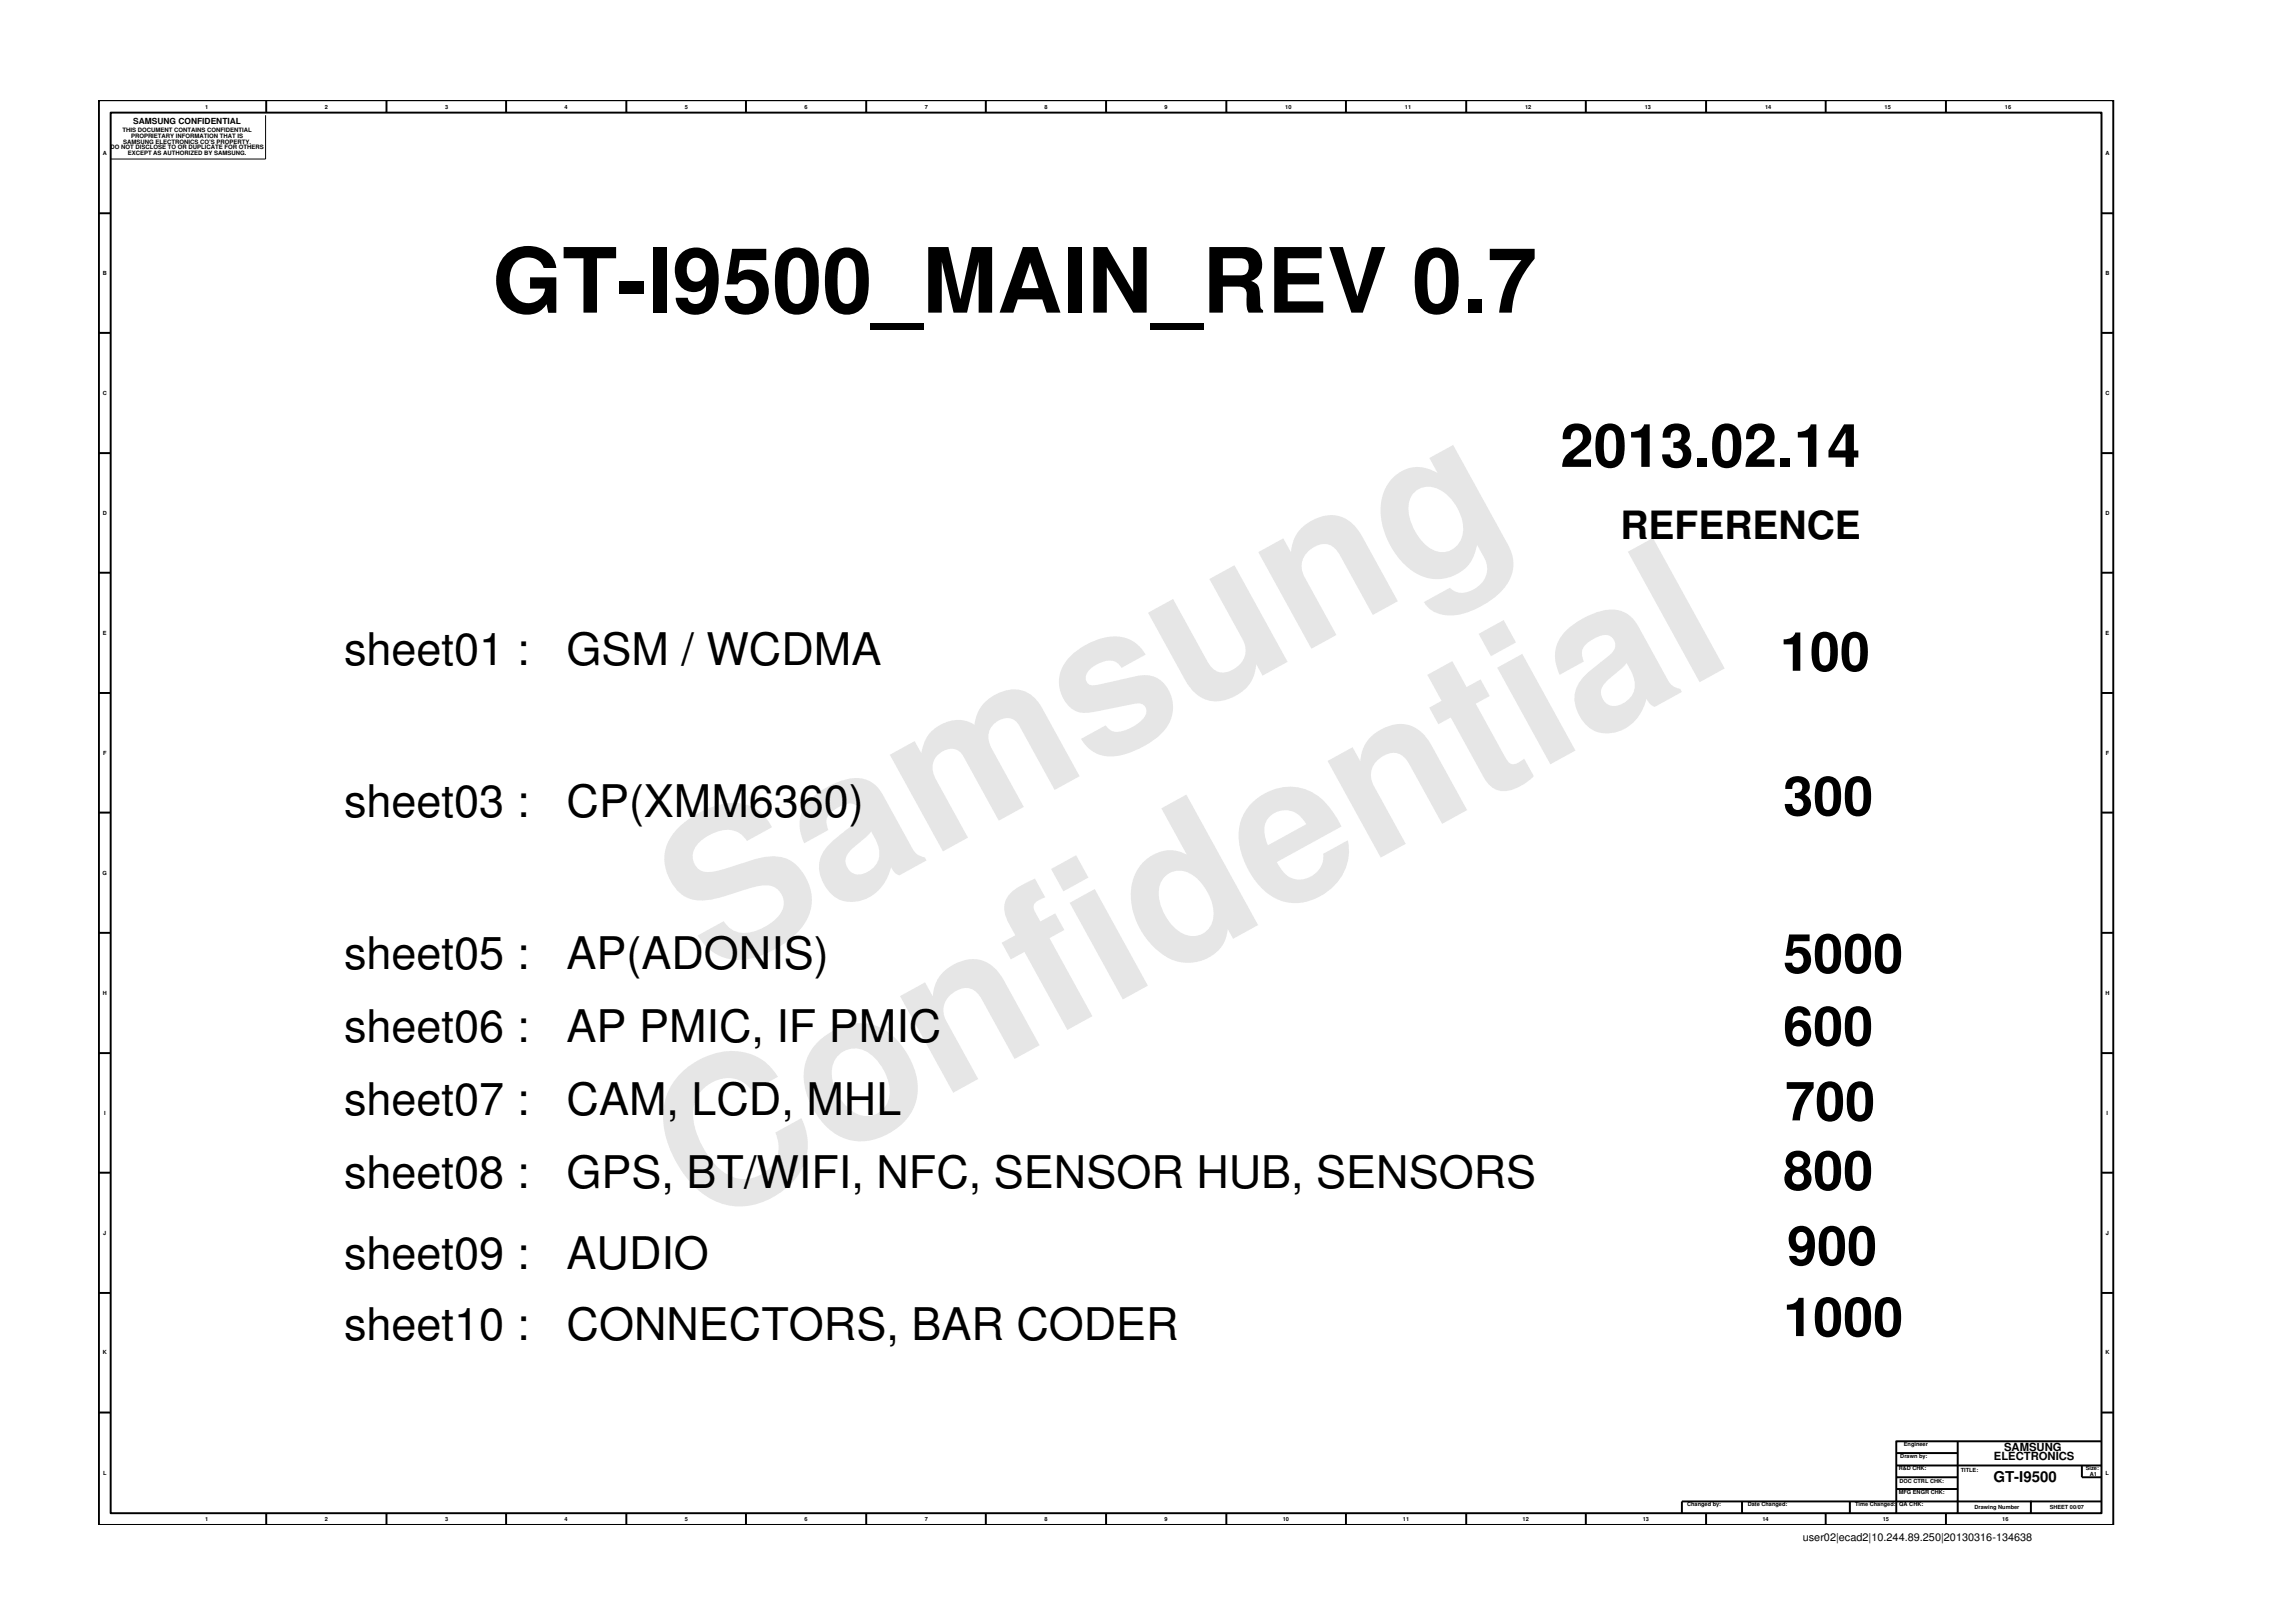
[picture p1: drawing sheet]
<svg xmlns="http://www.w3.org/2000/svg" width="297mm" height="210mm" viewBox="0 0 297 210" stroke-linecap="round" stroke-linejoin="round" font-family="sans-serif">
<defs><g id="words">
<g font-size="26.5" fill="#e6e6e6">
<text x="92.4" y="126.7" transform="rotate(-29 92.4 126.7)">Samsung</text>
<text x="91.1" y="159.4" transform="rotate(-29 91.1 159.4)">Confidential</text>
</g>
<text font-size="11.7" x="63.8" y="40.5">GT-I9500_MAIN_REV 0.7</text>
<text font-size="7.8" x="202.1" y="60.5">2013.02.14</text>
<g font-size="7">
<text x="230.6" y="86.9">100</text>
<text x="231" y="105.6">300</text>
<text x="231" y="126">5000</text>
<text x="231" y="135.4">600</text>
<text x="231.3" y="145.1">700</text>
<text x="231" y="154.1">800</text>
<text x="231.5" y="163.9">900</text>
<text x="231" y="173.1">1000</text>
</g>
<g font-size="5.8">
<text x="44.6" y="86.1">sheet01 :</text>
<text x="73.4" y="86.1">GSM / WCDMA</text>
<text x="44.6" y="105.9">sheet03 :</text>
<text x="73.4" y="105.9">CP(XMM6360)</text>
<text x="44.6" y="125.5">sheet05 :</text>
<text x="73.4" y="125.5">AP(ADONIS)</text>
<text x="44.6" y="135">sheet06 :</text>
<text x="73.4" y="135">AP PMIC, IF PMIC</text>
<text x="44.6" y="144.5">sheet07 :</text>
<text x="73.4" y="144.5">CAM, LCD, MHL</text>
<text x="44.6" y="153.9">sheet08 :</text>
<text x="73.4" y="153.9">GPS, BT/WIFI, NFC, SENSOR HUB, SENSORS</text>
<text x="44.6" y="164.4">sheet09 :</text>
<text x="73.4" y="164.4">AUDIO</text>
<text x="44.6" y="173.6">sheet10 :</text>
<text x="73.4" y="173.6">CONNECTORS, BAR CODER</text>
</g>
<text font-size="5" x="209.9" y="69.9">REFERENCE</text>
<text font-size="1.9" x="258.2" y="192">GT-I9500</text>
<g font-size="1.5">
<text x="258.3" y="189.1">ELECTRONICS</text>
<text x="259.6" y="187.9">SAMSUNG</text>
</g>
<text font-size="1.4" x="233.5" y="199.7">user02|ecad2|10.244.89.250|20130316-134638</text>
<text font-size="1.1" x="17.3" y="16.1">SAMSUNG CONFIDENTIAL</text>
<g font-size=".8">
<text x="15.9" y="17.1">THIS DOCUMENT CONTAINS CONFIDENTIAL</text>
<text x="17" y="17.8">PROPRIETARY INFORMATION THAT IS</text>
<text x="14.3" y="19.4">DO NOT DISCLOSE TO OR DUPLICATE FOR OTHERS</text>
<text x="16" y="18.6">SAMSUNG ELECTRONICS CO’S PROPERTY.</text>
<text x="16.5" y="20.1">EXCEPT AS AUTHORIZED BY SAMSUNG.</text>
</g>
<g font-size=".7">
<text x="26.6" y="14.1">1</text>
<text x="42.1" y="14.1">2</text>
<text x="57.7" y="14.1">3</text>
<text x="73.1" y="14.1">4</text>
<text x="88.7" y="14.1">5</text>
<text x="104.2" y="14.1">6</text>
<text x="119.8" y="14.1">7</text>
<text x="135.3" y="14.1">8</text>
<text x="150.9" y="14.1">9</text>
<text x="166.5" y="14.1">10</text>
<text x="182" y="14.1">11</text>
<text x="197.6" y="14.1">12</text>
<text x="213.1" y="14.1">13</text>
<text x="228.6" y="14.1">14</text>
<text x="244.1" y="14.1">15</text>
<text x="259.7" y="14.1">16</text>
<text x="13.3" y="20.1">A</text>
<text x="272.7" y="20.1">A</text>
<text x="13.3" y="35.7">B</text>
<text x="272.7" y="35.7">B</text>
<text x="13.3" y="51.2">C</text>
<text x="272.7" y="51.2">C</text>
<text x="13.3" y="66.8">D</text>
<text x="272.7" y="66.8">D</text>
<text x="13.3" y="82.3">E</text>
<text x="272.8" y="82.3">E</text>
<text x="13.4" y="97.8">F</text>
<text x="272.8" y="97.8">F</text>
<text x="13.3" y="113.3">G</text>
<text x="13.3" y="128.9">H</text>
<text x="272.7" y="128.9">H</text>
<text x="13.5" y="144.4">I</text>
<text x="272.9" y="144.4">I</text>
<text x="13.4" y="160">J</text>
<text x="272.8" y="160">J</text>
<text x="13.3" y="175.5">K</text>
<text x="272.7" y="175.5">K</text>
<text x="13.4" y="191">L</text>
<text x="246" y="190.5">R&amp;D CHK:</text>
<text x="246.2" y="188.9">Drawn by:</text>
<text x="246.6" y="187.3">Engineer</text>
<text x="254" y="190.7">TITLE:</text>
<text x="270.2" y="190.5">Size:</text>
<text x="270.7" y="191.2">A1</text>
<text x="272.8" y="191">L</text>
<text x="26.6" y="197.1">1</text>
<text x="42.1" y="197.1">2</text>
<text x="57.7" y="197.1">3</text>
<text x="73.1" y="197.1">4</text>
<text x="88.7" y="197.1">5</text>
<text x="104.2" y="197.1">6</text>
<text x="119.8" y="197.1">7</text>
<text x="135.3" y="197.1">8</text>
<text x="150.9" y="197.1">9</text>
<text x="166.2" y="197.1">10</text>
<text x="181.7" y="197.1">11</text>
<text x="197.2" y="197.1">12</text>
<text x="212.8" y="197.1">13</text>
<text x="218.5" y="195.1">Changed by:</text>
<text x="226.4" y="195.1">Date Changed:</text>
<text x="228.3" y="197.1">14</text>
<text x="240.3" y="195.1">Time Changed:</text>
<text x="243.9" y="197.1">15</text>
<text x="246" y="193.6">MFG ENGR CHK:</text>
<text x="246" y="195.1">QA CHK:</text>
<text x="246.1" y="192.1">DOC CTRL CHK:</text>
<text x="255.8" y="195.5">Drawing Number</text>
<text x="259.4" y="197.1">16</text>
<text x="265.5" y="195.5">SHEET 00/07</text>
</g>
</g></defs>
<g fill="none" stroke="#000" stroke-width=".25">
<path d="M12.8 13h261v184.6h-261zM14.3 14.6h257.9v181.4h-257.9zM34.5 13v1.6M50.1 13v1.6M65.6 13v1.6M81.1 13v1.6M96.6 13v1.6M112.2 13v1.6M127.7 13v1.6M143.3 13v1.6M158.9 13v1.6M174.4 13v1.6"/>
<path d="M189.9 13v1.6M205.4 13v1.6M221 13v1.6M236.5 13v1.6M252.1 13v1.6M12.8 27.6h1.5M272.2 27.6h1.6M12.8 43.1h1.5M12.8 58.7h1.5M272.2 43.1h1.6M272.2 58.7h1.6M12.8 74.2h1.5"/>
<path d="M272.2 74.2h1.6M12.8 89.8h1.5M272.2 89.8h1.6M12.8 105.3h1.5M272.2 105.3h1.6M12.8 120.8h1.5M12.8 136.4h1.5M272.2 120.8h1.6M272.2 136.4h1.6M12.8 151.9h1.5M272.2 151.9h1.6M12.8 167.5h1.5"/>
<path d="M272.2 167.5h1.6M12.8 183h1.5M34.5 196v1.6M50.1 196v1.6M65.6 196v1.6M81.1 196v1.6M96.6 196v1.6M112.2 196v1.6M127.7 196v1.6M143.3 196v1.6M158.9 196v1.6M174.4 196v1.6"/>
<path d="M189.9 196v1.6M205.4 196v1.6M221 196v1.6M225.7 194.5v1.5M236.5 196v1.6M239.6 194.5v1.5M245.6 188.2h8M245.6 189.9h26.6M245.6 191.4h8M245.6 192.9h8M252.1 196v1.6M253.6 186.7v9.3"/>
<path d="M263.1 194.4v1.6M269.7 189.9v1.5h2.5M272.2 186.7h-26.6v9.3M272.2 183h1.6M272.2 194.5h-54.3v1.5"/>
</g>
<path d="M34.4 14.9v5.7h-20.1" fill="none" stroke="#000" stroke-width=".13"/>
<use href="#words"/>
</svg>
